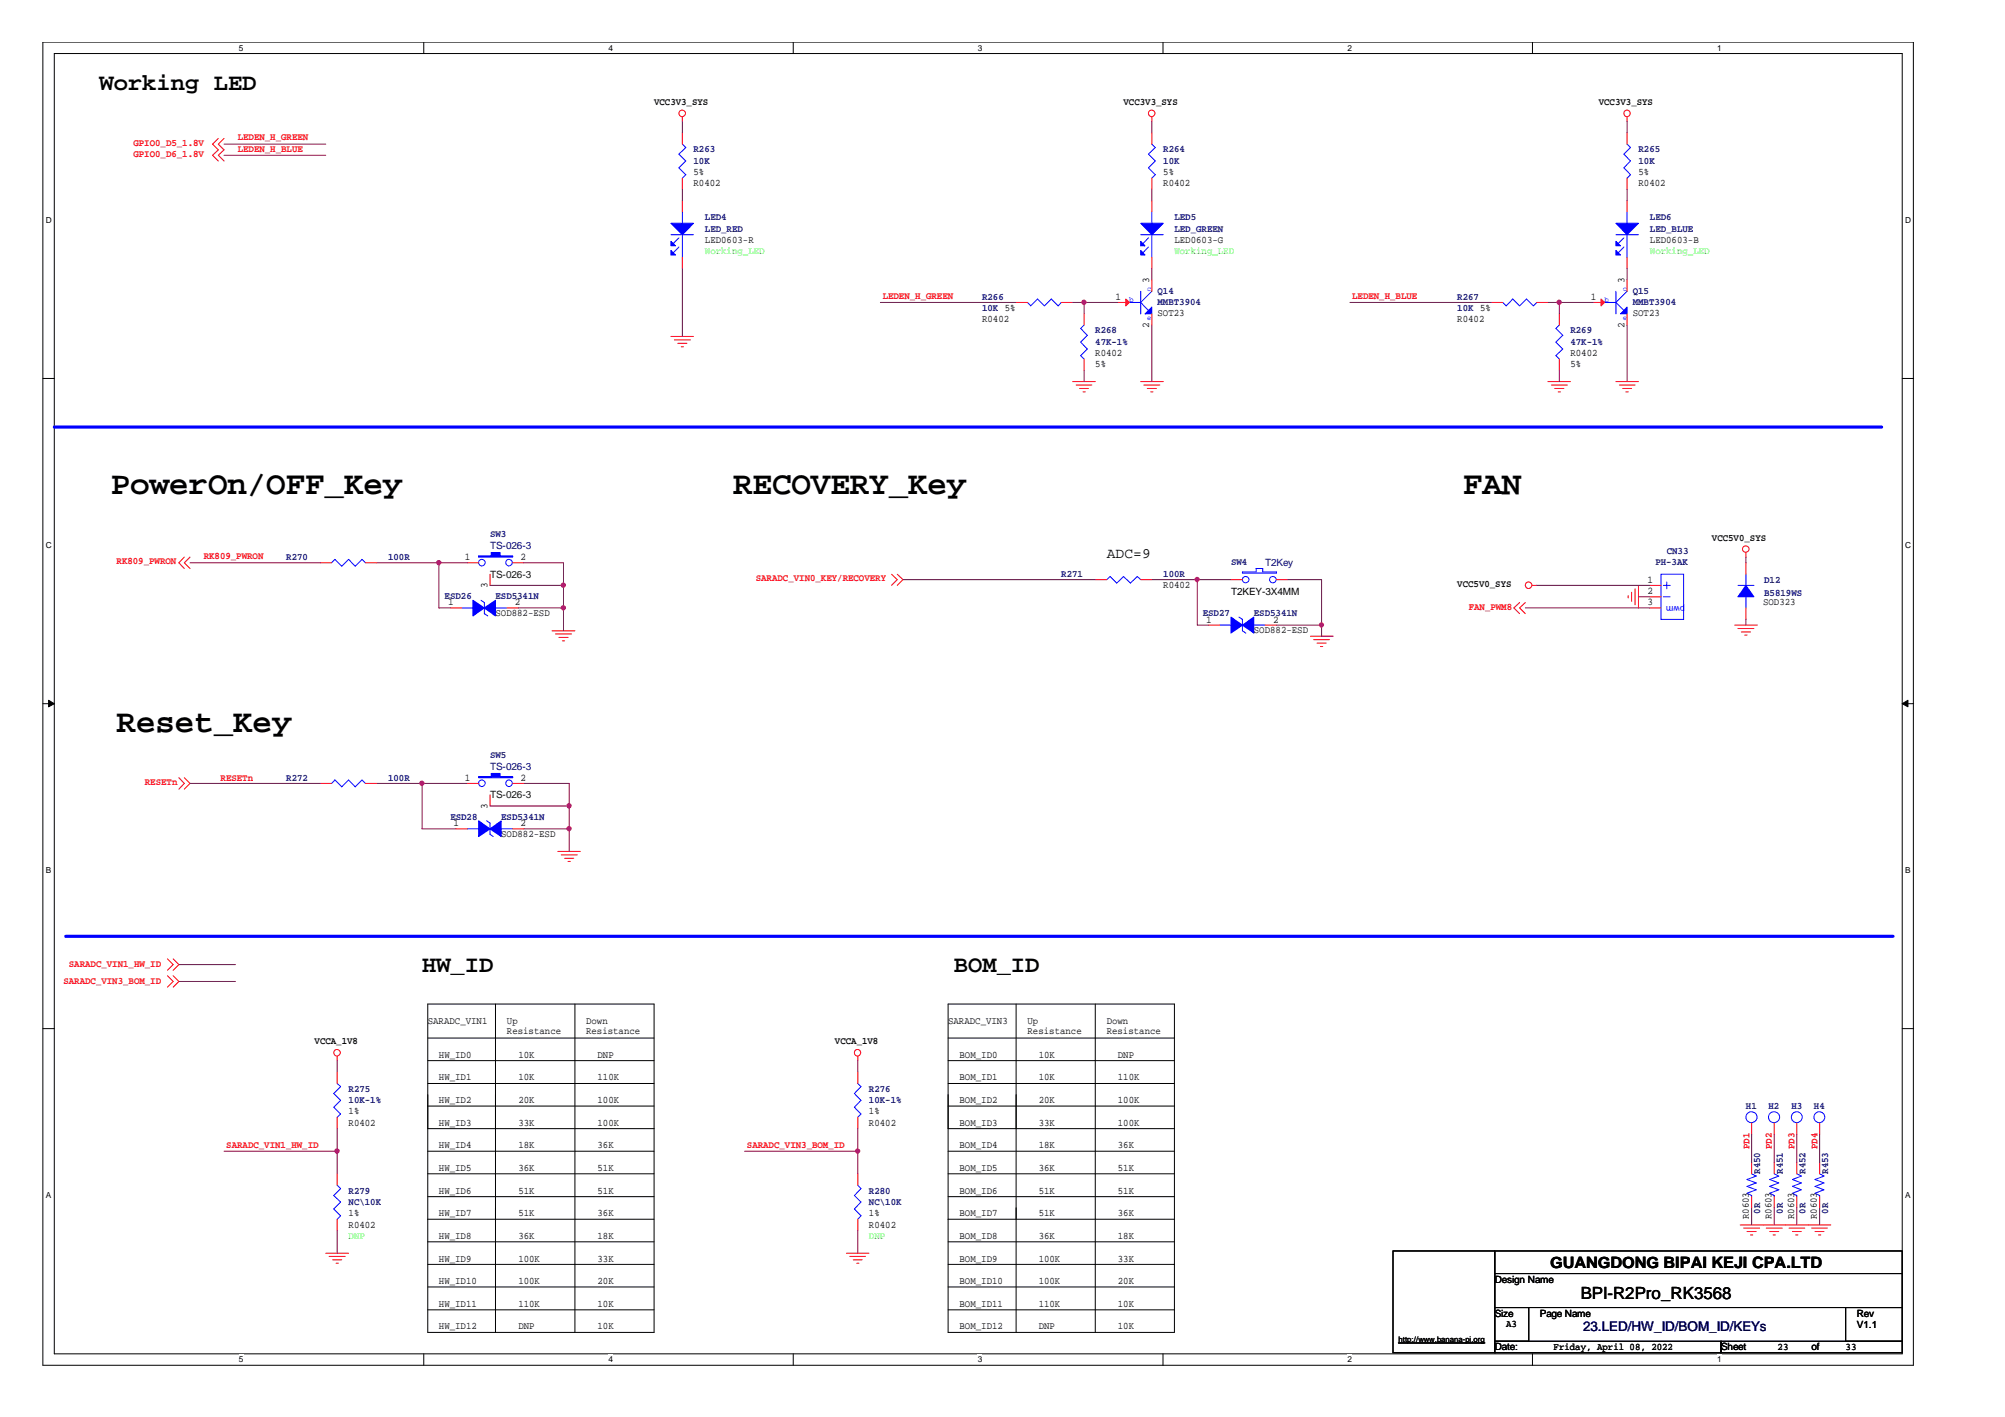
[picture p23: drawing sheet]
<svg xmlns="http://www.w3.org/2000/svg" width="297mm" height="210mm" viewBox="0 0 297 210" stroke-linecap="round" stroke-linejoin="round" font-family="sans-serif">
<defs><g id="words">
<g font-size="4.8">
<text x="16.4" y="73.2">PowerOn/OFF_Key</text>
<text x="108.6" y="73.2">RECOVERY_Key</text>
<text x="216.7" y="73.2">FAN</text>
<text x="17.3" y="108.4">Reset_Key</text>
</g>
<g font-size="3.5">
<text x="14.7" y="13.3">Working LED</text>
<text x="62.5" y="144">HW_ID</text>
<text x="141.3" y="144">BOM_ID</text>
</g>
<text font-size="2.5" x="234.2" y="192.4">BPI-R2Pro_RK3568</text>
<text font-size="2.3" x="229.7" y="187.8">GUANGDONG BIPAI KEJI CPA.LTD</text>
<text font-size="2.2" x="164" y="82.6">ADC=9</text>
<text font-size="2" fill="#000080" x="234.5" y="197.2">23.LED/HW_ID/BOM_ID/KEYs</text>
<g font-size="1.5">
<text x="96.9" y="15.5">VCC3V3_SYS</text>
<text x="166.5" y="15.5">VCC3V3_SYS</text>
<text x="236.9" y="15.5">VCC3V3_SYS</text>
<text x="102.7" y="27.6">R0402</text>
<text x="102.7" y="25.9">5%</text>
<text x="172.3" y="27.6">R0402</text>
<text x="172.3" y="25.9">5%</text>
<text x="242.7" y="27.6">R0402</text>
<text x="242.7" y="25.9">5%</text>
<text x="104.4" y="36">LED0603-R</text>
<text x="174" y="36">LED0603-G</text>
<text x="244.4" y="36">LED0603-B</text>
<text x="170.3" y="42" transform="rotate(-90 170.3 42)">3</text>
<text x="240.7" y="42" transform="rotate(-90 240.7 42)">3</text>
<text x="145.5" y="47.7">R0402</text>
<text x="165.3" y="44.4">1</text>
<text x="171.5" y="46.9">SOT23</text>
<text x="215.9" y="47.7">R0402</text>
<text x="235.7" y="44.4">1</text>
<text x="241.9" y="46.9">SOT23</text>
<text x="162.3" y="52.8">R0402</text>
<text x="170.3" y="48.5" transform="rotate(-90 170.3 48.5)">2</text>
<text x="232.7" y="52.8">R0402</text>
<text x="240.7" y="48.5" transform="rotate(-90 240.7 48.5)">2</text>
<text x="162.3" y="54.4">5%</text>
<text x="232.7" y="54.4">5%</text>
<text x="68.9" y="83">1</text>
<text x="77.1" y="83">2</text>
<text x="253.6" y="80.1">VCC5V0_SYS</text>
<text x="66.4" y="89.7">1</text>
<text x="72.2" y="87.1" transform="rotate(-90 72.2 87.1)">3</text>
<text x="76.3" y="89.7">2</text>
<text x="172.3" y="87.1">R0402</text>
<text x="182.4" y="88.1">T2KEY-3X4MM</text>
<text x="215.9" y="86.9">VCC5V0_SYS</text>
<text x="244.1" y="86.3">1</text>
<text x="244.1" y="88">2</text>
<text x="244.1" y="89.7">3</text>
<text x="261.2" y="89.6">SOD323</text>
<text x="73.4" y="91.3">SOD882-ESD</text>
<text x="178.7" y="92.2">1</text>
<text x="185.8" y="93.8">SOD882-ESD</text>
<text x="188.6" y="92.2">2</text>
<text x="68.9" y="115.7">1</text>
<text x="72.2" y="119.8" transform="rotate(-90 72.2 119.8)">3</text>
<text x="77.1" y="115.7">2</text>
<text x="67.2" y="122.4">1</text>
<text x="74.3" y="124">SOD882-ESD</text>
<text x="77.1" y="122.4">2</text>
<text x="46.6" y="154.7">VCCA_1V8</text>
<text x="63.4" y="151.7">SARADC_VIN1</text>
<text x="75.1" y="151.7">Up</text>
<text x="75.1" y="153.1">Resistance</text>
<text x="86.8" y="151.7">Down</text>
<text x="86.8" y="153.1">Resistance</text>
<text x="123.7" y="154.7">VCCA_1V8</text>
<text x="140.5" y="151.7">SARADC_VIN3</text>
<text x="152.2" y="151.7">Up</text>
<text x="152.2" y="153.1">Resistance</text>
<text x="164" y="151.7">Down</text>
<text x="164" y="153.1">Resistance</text>
<text x="65" y="156.7">HW_ID0</text>
<text x="65" y="160">HW_ID1</text>
<text x="76.8" y="156.7">10K</text>
<text x="76.8" y="160">10K</text>
<text x="88.5" y="156.7">DNP</text>
<text x="88.5" y="160">110K</text>
<text x="142.2" y="156.7">BOM_ID0</text>
<text x="142.2" y="160">BOM_ID1</text>
<text x="153.9" y="156.7">10K</text>
<text x="153.9" y="160">10K</text>
<text x="165.6" y="156.7">DNP</text>
<text x="165.6" y="160">110K</text>
<text x="51.6" y="166.7">R0402</text>
<text x="51.6" y="165.1">1%</text>
<text x="65" y="163.4">HW_ID2</text>
<text x="65" y="166.7">HW_ID3</text>
<text x="76.8" y="163.4">20K</text>
<text x="76.8" y="166.7">33K</text>
<text x="88.5" y="163.4">100K</text>
<text x="88.5" y="166.7">100K</text>
<text x="128.7" y="166.7">R0402</text>
<text x="128.7" y="165.1">1%</text>
<text x="142.2" y="163.4">BOM_ID2</text>
<text x="142.2" y="166.7">BOM_ID3</text>
<text x="153.9" y="163.4">20K</text>
<text x="153.9" y="166.7">33K</text>
<text x="165.6" y="163.4">100K</text>
<text x="165.6" y="166.7">100K</text>
<text x="65" y="170.1">HW_ID4</text>
<text x="65" y="173.5">HW_ID5</text>
<text x="76.8" y="170.1">18K</text>
<text x="76.8" y="173.5">36K</text>
<text x="88.5" y="170.1">36K</text>
<text x="88.5" y="173.5">51K</text>
<text x="142.2" y="170.1">BOM_ID4</text>
<text x="142.2" y="173.5">BOM_ID5</text>
<text x="153.9" y="170.1">18K</text>
<text x="153.9" y="173.5">36K</text>
<text x="165.6" y="170.1">36K</text>
<text x="165.6" y="173.5">51K</text>
<text x="65" y="176.8">HW_ID6</text>
<text x="76.8" y="176.8">51K</text>
<text x="88.5" y="176.8">51K</text>
<text x="142.2" y="176.8">BOM_ID6</text>
<text x="153.9" y="176.8">51K</text>
<text x="165.6" y="176.8">51K</text>
<text x="51.6" y="181.8">R0402</text>
<text x="51.6" y="180.1">1%</text>
<text x="65" y="183.5">HW_ID8</text>
<text x="65" y="180.1">HW_ID7</text>
<text x="76.8" y="180.1">51K</text>
<text x="76.8" y="183.5">36K</text>
<text x="88.5" y="180.1">36K</text>
<text x="88.5" y="183.5">18K</text>
<text x="128.7" y="181.8">R0402</text>
<text x="128.7" y="180.1">1%</text>
<text x="142.2" y="183.5">BOM_ID8</text>
<text x="142.2" y="180.1">BOM_ID7</text>
<text x="153.9" y="180.1">51K</text>
<text x="153.9" y="183.5">36K</text>
<text x="165.6" y="180.1">36K</text>
<text x="165.6" y="183.5">18K</text>
<text x="259.1" y="180.6" transform="rotate(-90 259.1 180.6)">R0603</text>
<text x="262.5" y="180.6" transform="rotate(-90 262.5 180.6)">R0603</text>
<text x="265.8" y="180.6" transform="rotate(-90 265.8 180.6)">R0603</text>
<text x="269.2" y="180.6" transform="rotate(-90 269.2 180.6)">R0603</text>
<text x="65" y="190.2">HW_ID10</text>
<text x="65" y="186.9">HW_ID9</text>
<text x="76.8" y="186.9">100K</text>
<text x="76.8" y="190.2">100K</text>
<text x="88.5" y="186.9">33K</text>
<text x="88.5" y="190.2">20K</text>
<text x="142.2" y="190.2">BOM_ID10</text>
<text x="142.2" y="186.9">BOM_ID9</text>
<text x="153.9" y="186.9">100K</text>
<text x="153.9" y="190.2">100K</text>
<text x="165.6" y="186.9">33K</text>
<text x="165.6" y="190.2">20K</text>
<text x="221.4" y="190">Design Name</text>
<text x="65" y="193.6">HW_ID11</text>
<text x="65" y="196.9">HW_ID12</text>
<text x="76.8" y="193.6">110K</text>
<text x="76.8" y="196.9">DNP</text>
<text x="88.5" y="193.6">10K</text>
<text x="88.5" y="196.9">10K</text>
<text x="142.2" y="193.6">BOM_ID11</text>
<text x="142.2" y="196.9">BOM_ID12</text>
<text x="153.9" y="193.6">110K</text>
<text x="153.9" y="196.9">DNP</text>
<text x="165.6" y="193.6">10K</text>
<text x="165.6" y="196.9">10K</text>
<text x="221.4" y="195">Size</text>
<text x="223.1" y="196.6">A3</text>
<text x="228.1" y="195">Page Name</text>
<text x="275.1" y="195">Rev</text>
<text x="275.1" y="196.7">V1.1</text>
<text x="221.4" y="200">Date:</text>
<text x="230.2" y="199.9">Friday, April 08, 2022</text>
<text x="255" y="200">Sheet</text>
<text x="263.4" y="199.9">23</text>
<text x="268.4" y="200">of</text>
<text x="273.4" y="199.9">33</text>
</g>
<g font-size="1.5" fill="#f00">
<text x="19.8" y="23.3">GPIO0_D6_1.8V</text>
<text x="19.8" y="21.6">GPIO0_D5_1.8V</text>
<text x="35.2" y="20.8">LEDEN_H_GREEN</text>
<text x="35.2" y="22.5">LEDEN_H_BLUE</text>
<text x="130.8" y="44.3">LEDEN_H_GREEN</text>
<text x="200.3" y="44.3">LEDEN_H_BLUE</text>
<text x="17.3" y="83.6">RK809_PWRON</text>
<text x="30.2" y="82.8">RK809_PWRON</text>
<text x="112" y="86.1">SARADC_VIN0_KEY/RECOVERY</text>
<text x="217.6" y="90.3">FAN_PWM8</text>
<text x="21.5" y="116.3">RESETn</text>
<text x="32.7" y="115.7">RESETn</text>
<text x="10.2" y="143.3">SARADC_VIN1_HW_ID</text>
<text x="9.4" y="145.8">SARADC_VIN3_BOM_ID</text>
<text x="33.5" y="170">SARADC_VIN1_HW_ID</text>
<text x="110.7" y="170">SARADC_VIN3_BOM_ID</text>
<text x="259.2" y="170.2" transform="rotate(-90 259.2 170.2)">PD1</text>
<text x="262.5" y="170.2" transform="rotate(-90 262.5 170.2)">PD2</text>
<text x="265.9" y="170.2" transform="rotate(-90 265.9 170.2)">PD3</text>
<text x="269.2" y="170.2" transform="rotate(-90 269.2 170.2)">PD4</text>
</g>
<g font-size="1.5" fill="#000080">
<text x="102.7" y="22.6">R263</text>
<text x="172.3" y="22.6">R264</text>
<text x="242.7" y="22.6">R265</text>
<text x="102.7" y="24.2">10K</text>
<text x="172.3" y="24.2">10K</text>
<text x="242.7" y="24.2">10K</text>
<text x="104.4" y="32.6">LED4</text>
<text x="104.4" y="34.3">LED_RED</text>
<text x="174" y="32.6">LED5</text>
<text x="174" y="34.3">LED_GREEN</text>
<text x="244.4" y="32.6">LED6</text>
<text x="244.4" y="34.3">LED_BLUE</text>
<text x="145.5" y="44.4">R266</text>
<text x="145.5" y="46">10K 5%</text>
<text x="171.5" y="43.5">Q14</text>
<text x="171.5" y="45.2">MMBT3904</text>
<text x="215.9" y="44.4">R267</text>
<text x="215.9" y="46">10K 5%</text>
<text x="241.9" y="43.5">Q15</text>
<text x="241.9" y="45.2">MMBT3904</text>
<text x="162.3" y="49.4">R268</text>
<text x="162.3" y="51.1">47K-1%</text>
<text x="232.7" y="49.4">R269</text>
<text x="232.7" y="51.1">47K-1%</text>
<text x="42.4" y="82.9">R270</text>
<text x="57.5" y="82.9">100R</text>
<text x="72.6" y="79.6">SW3</text>
<text x="72.6" y="81.4">TS-026-3</text>
<text x="182.4" y="83.7">SW4</text>
<text x="187.4" y="83.9">T2Key</text>
<text x="245.2" y="83.7">PH-3AK</text>
<text x="246.9" y="82.1">CN33</text>
<text x="65.9" y="88.8">ESD26</text>
<text x="73.4" y="88.8">ESD5341N</text>
<text x="157.2" y="85.4">R271</text>
<text x="172.3" y="85.4">100R</text>
<text x="261.4" y="86.3">D12</text>
<text x="261.4" y="88.3">B5819WS</text>
<text x="178.2" y="91.3">ESD27</text>
<text x="185.8" y="91.3">ESD5341N</text>
<text x="72.6" y="112.2">SW5</text>
<text x="42.4" y="115.6">R272</text>
<text x="57.5" y="115.6">100R</text>
<text x="72.6" y="114.1">TS-026-3</text>
<text x="66.7" y="121.5">ESD28</text>
<text x="74.3" y="121.5">ESD5341N</text>
<text x="51.6" y="161.7">R275</text>
<text x="128.7" y="161.7">R276</text>
<text x="51.6" y="163.4">10K-1%</text>
<text x="128.7" y="163.4">10K-1%</text>
<text x="258.7" y="164.2">H1</text>
<text x="262" y="164.2">H2</text>
<text x="265.4" y="164.2">H3</text>
<text x="268.7" y="164.2">H4</text>
<text x="260.8" y="173.9" transform="rotate(-90 260.8 173.9)">R450</text>
<text x="264.1" y="173.9" transform="rotate(-90 264.1 173.9)">R451</text>
<text x="267.5" y="173.9" transform="rotate(-90 267.5 173.9)">R452</text>
<text x="270.8" y="173.9" transform="rotate(-90 270.8 173.9)">R453</text>
<text x="51.6" y="176.8">R279</text>
<text x="51.6" y="178.5">NC\10K</text>
<text x="128.7" y="176.8">R280</text>
<text x="128.7" y="178.5">NC\10K</text>
<text x="260.8" y="179.8" transform="rotate(-90 260.8 179.8)">0R</text>
<text x="264.1" y="179.8" transform="rotate(-90 264.1 179.8)">0R</text>
<text x="267.5" y="179.8" transform="rotate(-90 267.5 179.8)">0R</text>
<text x="270.8" y="179.8" transform="rotate(-90 270.8 179.8)">0R</text>
</g>
<g font-size="1.5" fill="#0f0">
<text x="104.4" y="37.6">Working_LED</text>
<text x="174" y="37.6">Working_LED</text>
<text x="244.4" y="37.6">Working_LED</text>
<text x="51.6" y="183.5">DNP</text>
<text x="128.7" y="183.5">DNP</text>
</g>
<g font-size="1.5" fill="#004000">
<text x="72.6" y="85.6">TS-026-3</text>
<text x="72.6" y="118.3">TS-026-3</text>
</g>
<text font-size="1.3" fill="#00f" x="249.6" y="89.7" transform="rotate(-180 249.6 89.7)">pwm</text>
<g font-size="1.2">
<text x="35.4" y="7.5">5</text>
<text x="90.1" y="7.5">4</text>
<text x="144.9" y="7.5">3</text>
<text x="199.6" y="7.5">2</text>
<text x="254.4" y="7.5">1</text>
<text x="6.8" y="33.1">D</text>
<text x="282.2" y="33.1">D</text>
<text x="6.8" y="81.2">C</text>
<text x="282.2" y="81.2">C</text>
<text x="6.8" y="129.4">B</text>
<text x="282.2" y="129.4">B</text>
<text x="6.8" y="177.5">A</text>
<text x="282.2" y="177.5">A</text>
<text x="35.4" y="201.8">5</text>
<text x="90.1" y="201.8">4</text>
<text x="144.9" y="201.8">3</text>
<text x="199.6" y="201.8">2</text>
<text x="254.4" y="201.8">1</text>
</g>
<g font-size="1.1" fill="#00f">
<text x="167.3" y="44.8">b</text>
<text x="170" y="43.1">c</text>
<text x="170" y="47.5">e</text>
<text x="237.7" y="44.8">b</text>
<text x="240.4" y="43.1">c</text>
<text x="240.4" y="47.5">e</text>
</g>
<text font-size="1.1" x="207.2" y="198.8">http://www.banana-pi.org</text>
</g></defs>
<path d="M6.3 6.2h277.2v196h-277.2zM8 7.9h273.8v192.6h-273.8z" fill="none" stroke="#000" stroke-width=".15"/>
<g fill="#fff">
<path d="M35.4 6.4h.6v1.4h-.6z"/>
<path d="M35.4 200.7h.6v1.4h-.6z"/>
</g>
<path d="M62.8 6.2v1.7M62.8 200.5v1.7" fill="none" stroke="#000" stroke-width=".15"/>
<g fill="#fff">
<path d="M90.1 6.4h.7v1.4h-.7z"/>
<path d="M90.1 200.7h.7v1.4h-.7z"/>
</g>
<path d="M117.5 6.2v1.7M117.5 200.5v1.7" fill="none" stroke="#000" stroke-width=".15"/>
<g fill="#fff">
<path d="M144.9 6.4h.6v1.4h-.6z"/>
<path d="M144.9 200.7h.6v1.4h-.6z"/>
</g>
<path d="M172.3 6.2v1.7M172.3 200.5v1.7" fill="none" stroke="#000" stroke-width=".15"/>
<g fill="#fff">
<path d="M199.6 6.4h.7v1.4h-.7z"/>
<path d="M199.6 200.7h.7v1.4h-.7z"/>
</g>
<path d="M227 6.2v1.7M227 200.5v1.7" fill="none" stroke="#000" stroke-width=".15"/>
<g fill="#fff">
<path d="M254.4 6.4h.6v1.4h-.6z"/>
<path d="M254.4 200.7h.6v1.4h-.6z"/>
<path d="M6.8 31.9h.8v1.4h-.8z"/>
<path d="M282.2 31.9h.9v1.4h-.9z"/>
<path d="M6.8 80.1h.8v1.4h-.8z"/>
<path d="M282.2 80.1h.9v1.4h-.9z"/>
</g>
<path d="M6.3 56.1h1.7M281.8 56.1h1.7" fill="none" stroke="#000" stroke-width=".15"/>
<g fill="#fff">
<path d="M6.8 128.2h.7v1.4h-.7z"/>
<path d="M282.2 128.2h.8v1.4h-.8z"/>
</g>
<path d="M6.3 104.2h1.7M281.8 104.2h1.7" fill="none" stroke="#000" stroke-width=".15"/>
<g fill="#000" stroke="#000" stroke-width=".15">
<path d="M7.2 103.7l.8 .5-.8 .5z" fill-rule="evenodd"/>
<path d="M281.8 104.2l.9-.5v1z" fill-rule="evenodd"/>
</g>
<g fill="#fff">
<path d="M6.8 176.4h.7v1.4h-.7z"/>
<path d="M282.2 176.4h.8v1.4h-.8z"/>
</g>
<g fill="none" stroke="#000" stroke-width=".15">
<path d="M6.3 152.4h1.7M63.4 148.7h33.5v48.7h-33.5zM63.4 153.8h33.5M63.4 157.1h33.5M73.4 148.7v48.7M85.2 148.7v48.7M140.5 148.7h33.5v48.7h-33.5zM140.5 153.8h33.5M140.5 157.1h33.5M150.5 148.7v48.7M162.3 148.7v48.7M281.8 152.4h1.7"/>
<path d="M63.4 167.2h33.5M63.4 160.5h33.5M63.4 163.8h33.5M63.4 177.3h33.5M63.4 173.9h33.5M63.4 170.5h33.5M140.5 167.2h33.5M140.5 160.5h33.5M140.5 163.8h33.5M140.5 177.3h33.5M140.5 173.9h33.5M140.5 170.5h33.5"/>
<path d="M63.4 180.6h33.5M63.4 190.6h33.5M63.4 187.3h33.5M63.4 184h33.5M63.4 194h33.5M140.5 180.6h33.5M140.5 190.6h33.5M140.5 187.3h33.5M140.5 184h33.5M140.5 194h33.5M206.4 185.3h15v15.1h-15zM221.4 185.3h60.4v3.4h-60.4z"/>
<path d="M221.4 188.7h60.4v5h-60.4zM221.4 193.7h5.1v5h-5.1zM221.4 198.7h33.6v1.7h-33.6zM255 198.7h26.8v1.7h-26.8zM273.4 193.7h8.4v5h-8.4z"/>
</g>
<path d="M8 63.3h270.8M9.7 138.7h270.8" fill="none" stroke="#00f" stroke-width=".47"/>
<g fill="none" stroke="#f00" stroke-width=".15">
<path d="M101.1 17.3v.7M101.1 19.7v1.7M170.6 17.3v.7M170.6 19.7v1.7M241 17.3v.7M241 19.7v1.7M32.3 20.5l-.8 .9 .8 .8-.8 .8 .8 .8M33.2 20.5l-.9 .9 .9 .8-.9 .8 .9 .8M101.1 26.4v1.6M101.1 29.7v1.7M101.1 38.1v1.7M170.6 26.4v1.6"/>
<path d="M170.6 29.7v1.7M170.6 38.1v1.7M241 26.4v1.6M241 29.7v1.7M241 38.1v1.7M99.4 49.8h3.3M99.9 50.3h2.4M100.4 50.9h1.4M100.9 51.4h.4M150.5 44.8h1.7M157.2 44.8h1.7M158.9 56.5h3.4"/>
<path d="M159.4 57h2.4M159.9 57.5h1.3M160.4 58.1h.4M160.6 46.5v1.6M160.6 53.2v1.7M165.6 44.8h1.7M169 56.5h3.3M169.5 57h2.3M170 57.5h1.3M170.5 58.1h.3M170.6 41.5v1.7M170.6 46.5v1.6"/>
<path d="M220.9 44.8h1.7M227.7 44.8h1.6M229.3 56.5h3.4M229.8 57h2.4M230.3 57.5h1.4M230.8 58.1h.4M231 46.5v1.6M231 53.2v1.7M236.1 44.8h1.6M239.4 56.5h3.3M239.9 57h2.3M240.4 57.5h1.3"/>
<path d="M240.9 58.1h.3M241 41.5v1.7M241 46.5v1.6M27.3 82.5l-.8 .9 .8 .8M28.2 82.5l-.9 .9 .9 .8M47.5 83.4h1.6M54.1 83.4h1.7M66.7 90.1h1.7M69.2 83.4h1.7M72.6 85.1v1.6M75.1 90.1h1.7M75.9 83.4h1.7"/>
<path d="M81.8 93.4h3.4M82.3 93.9h2.4M82.8 94.4h1.4M83.3 94.9h.4M132.1 85.1l.8 .8-.8 .8M132.9 85.1l.9 .8-.9 .8M162.3 85.9h1.7M169 85.9h1.6M179 92.6h1.7M182.4 85.9h1.7M187.4 92.6h1.7M189.1 85.9h1.7"/>
<path d="M194.1 94.2h3.4M194.6 94.8h2.4M195.1 95.3h1.4M195.6 95.8h.4M225.1 89.3l-.8 .8 .8 .8M226 89.3l-.9 .8 .9 .8M227 86.7h.7M241.2 88.2v.4M241.7 87.7v1.4M242.2 87.2v2.4M242.7 86.7v3.4M244.4 86.7h1.7"/>
<path d="M244.4 90.1h1.7M244.4 88.4h1.7M257 92.6h3.3M257.5 93.1h2.3M258 93.6h1.3M258.5 94.1h.3M258.7 81.8v.7M258.7 83.4v1.7M258.7 90.1v1.7M26.5 115.2l.8 .8-.8 .9M27.3 115.2l.9 .8-.9 .9M47.5 116h1.6"/>
<path d="M54.1 116h1.7M69.2 116h1.7M72.6 117.7v1.7M75.9 116h1.7M67.6 122.8h1.6M75.9 122.8h1.7M82.6 126.1h3.4M83.1 126.6h2.4M83.7 127.1h1.3M84.2 127.6h.3M24.8 142l.9 .9-.9 .8M24.8 144.5l.9 .9-.9 .8"/>
<path d="M25.7 142l.8 .9-.8 .8M25.7 144.5l.8 .9-.8 .8M50 156.5v.6M50 158.8v1.7M127.1 156.5v.6M127.1 158.8v1.7M50 165.5v1.7M50 173.9v1.7M127.1 165.5v1.7M127.1 173.9v1.7M259.5 166.3v1.7M259.5 172.2v1.7"/>
<path d="M259.5 177.3v1.6M262.8 166.3v1.7M262.8 172.2v1.7M262.8 177.3v1.6M266.2 166.3v1.7M266.2 172.2v1.7M266.2 177.3v1.6M269.6 166.3v1.7M269.6 172.2v1.7M269.6 177.3v1.6M48.3 185.6h3.3M48.8 186.1h2.3"/>
<path d="M49.3 186.6h1.3M49.8 187.1h.3M50 180.6v1.7M125.4 185.6h3.3M125.9 186.1h2.3M126.4 186.6h1.3M126.9 187.1h.4M127.1 180.6v1.7M257.8 181.5h13.4M258.3 181.9h2.4M258.8 182.4h1.4M259.3 182.9h.4"/>
<path d="M261.7 181.9h2.3M262.2 182.4h1.3M262.7 182.9h.3M265 181.9h2.4M265.6 182.4h1.3M266 182.9h.4M268.4 181.9h2.3M268.9 182.4h1.3M269.4 182.9h.3"/>
<circle cx="101.1" cy="16.8" r=".49"/>
<circle cx="170.6" cy="16.8" r=".49"/>
<circle cx="241" cy="16.8" r=".48"/>
<circle cx="226.5" cy="86.7" r=".49"/>
<circle cx="258.6" cy="81.3" r=".48"/>
<circle cx="49.9" cy="155.9" r=".49"/>
<circle cx="127" cy="155.9" r=".48"/>
</g>
<path d="M207.2 198.9h12.8" fill="none" stroke="#000" stroke-width=".18"/>
<g fill="none" stroke="#00f" stroke-width=".15">
<path d="M99.4 34.8h3.3M100.6 35.2l-.9 .9M100.6 36.6l-.9 .8M101.1 21.4l.5 .5-1 .9 1 1-1 1.1 1 1-.5 .5M101.1 31.4v1.7M101.1 34.8v3.3M169 34.8h3.3M170.1 35.2l-.8 .9M170.1 36.6l-.8 .8M170.6 21.4l.6 .5-1.1 .9 1.1 1-1.1 1.1 1.1 1-.6 .5M170.6 31.4v1.7M170.6 34.8v3.3"/>
<path d="M239.4 34.8h3.3M240.6 35.2l-.9 .9M240.6 36.6l-.9 .8M241 21.4l.6 .5-1 .9 1 1-1 1.1 1 1-.6 .5M241 31.4v1.7M241 34.8v3.3M152.2 44.8l.5 .5 1-1 1 1 1-1 1.1 1 .4-.5M160.6 48.1l-.5 .6 1 1-1 1 1 1-1 1 .5 .5M167.3 44.8h1.7M169 44.8l1.1 1.2M169 43.2v3.3M170.6 43.2l-1.6 1.6"/>
<path d="M222.6 44.8l.5 .5 1-1 1 1 1-1 1.1 1 .5-.5M231 48.1l-.5 .6 1 1-1 1 1 1-1 1 .5 .5M237.7 44.8h1.7M239.4 44.8l1.2 1.2M239.4 43.2v3.3M241 43.2l-1.6 1.6M49.1 83.4l.5-.5 1 1 1-1 1 1 1-1 .5 .5M68.4 90.1h1.7M70.9 82.4v.1M71.2 88.9l.6 .4v1.6l.5 .3M73.4 90.1h1.7M75.9 82.4v.1"/>
<path d="M164 85.9l.5-.5 .9 1 1.1-1 1 1 1-1 .5 .5M180.7 92.6h1.7M183.6 91.4l.5 .4v1.6l.5 .4M184.1 84.7h2v-.5h1v.5h2v.2h-5zM185.8 92.6h1.6M246.1 85.1h3.3v6.7h-3.3zM246.4 86.7h1M246.4 88.4h1M246.9 86.2v1M257.5 86.7h2.3M258.7 85.1v1.6M258.7 88.4v1.7"/>
<path d="M49.1 116l.5-.5 1 1.1 1-1.1 1 1.1 1-1.1 .5 .5M70.9 115v.2M75.9 115v.2M69.2 122.8h1.7M72.1 121.6l.5 .3v1.7l.5 .3M74.3 122.8h1.6M50 175.6l.5 .5-1.1 1 1.1 1-1.1 1 1.1 1-.5 .5M50 160.5l.5 .5-1.1 1 1.1 1-1.1 1 1.1 1-.5 .5M127.1 160.5l.5 .5-1 1 1 1-1 1 1 1-.5 .5M127.1 175.6l.5 .5-1 1 1 1-1 1 1 1-.5 .5M259.5 173.9l.7 .3-1.4 .5 1.4 .5-1.4 .5 1.4 .5-1.4 .6 .7 .3v.2M262.8 173.9l.7 .3-1.3 .5 1.3 .5-1.3 .5 1.3 .5-1.3 .6 .6 .3v.2"/>
<path d="M266.2 173.9l.7 .3-1.3 .5 1.3 .5-1.3 .5 1.3 .5-1.3 .6 .6 .3v.2M269.6 173.9l.6 .3-1.3 .5 1.3 .5-1.3 .5 1.3 .5-1.3 .6 .7 .3v.2"/>
<circle cx="71.4" cy="83.3" r=".49"/>
<circle cx="75.4" cy="83.3" r=".49"/>
<circle cx="184.6" cy="85.9" r=".48"/>
<circle cx="188.6" cy="85.9" r=".48"/>
<circle cx="71.4" cy="116" r=".49"/>
<circle cx="75.4" cy="116" r=".49"/>
<circle cx="259.5" cy="165.5" r=".82"/>
<circle cx="262.8" cy="165.5" r=".82"/>
<circle cx="266.2" cy="165.5" r=".81"/>
<circle cx="269.5" cy="165.5" r=".81"/>
</g>
<g fill="#00f" stroke="#00f" stroke-width=".15">
<path d="M258.7 86.7l1.1 1.7h-2.3z" fill-rule="evenodd"/>
<path d="M70.1 88.9l1.7 1.2-1.7 1.1z" fill-rule="evenodd"/>
<path d="M71.8 90.1l1.6-1.2v2.3z" fill-rule="evenodd"/>
<path d="M241 45.5v1h-.9z" fill-rule="evenodd"/>
<path d="M182.4 91.4l1.7 1.2-1.7 1.2z" fill-rule="evenodd"/>
<path d="M184.1 92.6l1.7-1.2v2.4z" fill-rule="evenodd"/>
<path d="M239.4 33.1h3.3l-1.7 1.7z" fill-rule="evenodd"/>
<path d="M239.4 35.7l.7 .7h-.7z" fill-rule="evenodd"/>
<path d="M239.4 37.1l.7 .7h-.7z" fill-rule="evenodd"/>
<path d="M70.9 121.6l1.7 1.2-1.7 1.1z" fill-rule="evenodd"/>
<path d="M72.6 122.8l1.7-1.2v2.3z" fill-rule="evenodd"/>
<path d="M169 33.1h3.3l-1.7 1.7z" fill-rule="evenodd"/>
<path d="M169 35.7l.6 .7h-.6z" fill-rule="evenodd"/>
<path d="M169 37.1l.6 .7h-.6z" fill-rule="evenodd"/>
<path d="M99.4 33.1h3.3l-1.6 1.7z" fill-rule="evenodd"/>
<path d="M99.4 35.7l.7 .7h-.7z" fill-rule="evenodd"/>
<path d="M99.4 37.1l.7 .7h-.7z" fill-rule="evenodd"/>
<path d="M70.9 115h1.9v-.4h1.3v.4h1.8v.2h-5z" fill-rule="evenodd"/>
<path d="M70.9 82.4h1.9v-.6h1.3v.6h1.8v.1h-5z" fill-rule="evenodd"/>
<path d="M170.1 46l.5-.5v1h-1z" fill-rule="evenodd"/>
</g>
<g fill="#f00" stroke="#f00" stroke-width=".15">
<path d="M237.2 44.3l.5 .5-.5 .5z" fill-rule="evenodd"/>
<path d="M166.8 44.3l.5 .5-.5 .5z" fill-rule="evenodd"/>
</g>
<g fill="none" stroke="#800040" stroke-width=".15">
<path d="M101.1 18v1.7M170.6 18v1.7M241 18v1.7M33.2 21.4h15.1M33.2 23h15.1M101.1 28v1.7M101.1 39.8v10M170.6 28v1.7M170.6 39.8v1.7M241 28v1.7M241 39.8v1.7M130.4 44.8h20.1"/>
<path d="M158.9 44.8h6.7M160.6 44.8v1.7M160.6 54.9v1.6M170.6 48.1v8.4M200 44.8h20.9M229.3 44.8h6.8M231 44.8v1.7M231 54.9v1.6M241 48.1v8.4M28.2 83.4h19.3M55.8 83.4h13.4M65 83.4v6.7h1.7"/>
<path d="M72.6 86.7h10.9M76.8 90.1h6.7M77.6 83.4h5.9v10M133.8 85.9h28.5M170.6 85.9h11.8M177.4 85.9v6.7h1.6M189.1 92.6h6.7M190.8 85.9h5v8.3h1.7M226 90.1h18.4M227.7 86.7h16.7M242.7 88.4h1.7M258.7 82.5v.9"/>
<path d="M258.7 91.8v.8M28.2 116h19.3M55.8 116h13.4M62.5 116v6.8h5.1M72.6 119.4h11.7M77.6 116h6.7v10.1M77.6 122.8h6.7M26.5 142.9h8.4M26.5 145.4h8.4M50 157.1v1.7M127.1 157.1v1.7M33.2 170.5h16.8"/>
<path d="M50 167.2v6.7M110.3 170.5h16.8M127.1 167.2v6.7M259.5 168v4.2M259.5 178.9v2.6M262.8 168v4.2M262.8 178.9v2.6M266.2 168v4.2M266.2 178.9v2.6M269.6 168v4.2M269.6 178.9v2.6M50 182.3v3.3"/>
<path d="M127.1 182.3v3.3"/>
</g>
<g fill="#f0f" stroke="#f0f" stroke-width=".15">
<circle cx="49.9" cy="170.5" r=".32"/>
<circle cx="127.1" cy="170.5" r=".32"/>
<circle cx="160.6" cy="44.8" r=".32"/>
<circle cx="231" cy="44.8" r=".32"/>
<circle cx="65" cy="83.3" r=".32"/>
<circle cx="83.5" cy="86.7" r=".32"/>
<circle cx="83.5" cy="90" r=".32"/>
<circle cx="62.5" cy="116" r=".32"/>
<circle cx="84.3" cy="119.4" r=".32"/>
<circle cx="84.3" cy="122.8" r=".32"/>
<circle cx="177.4" cy="85.8" r=".32"/>
<circle cx="195.8" cy="92.6" r=".32"/>
</g>
<use href="#words"/>
</svg>
